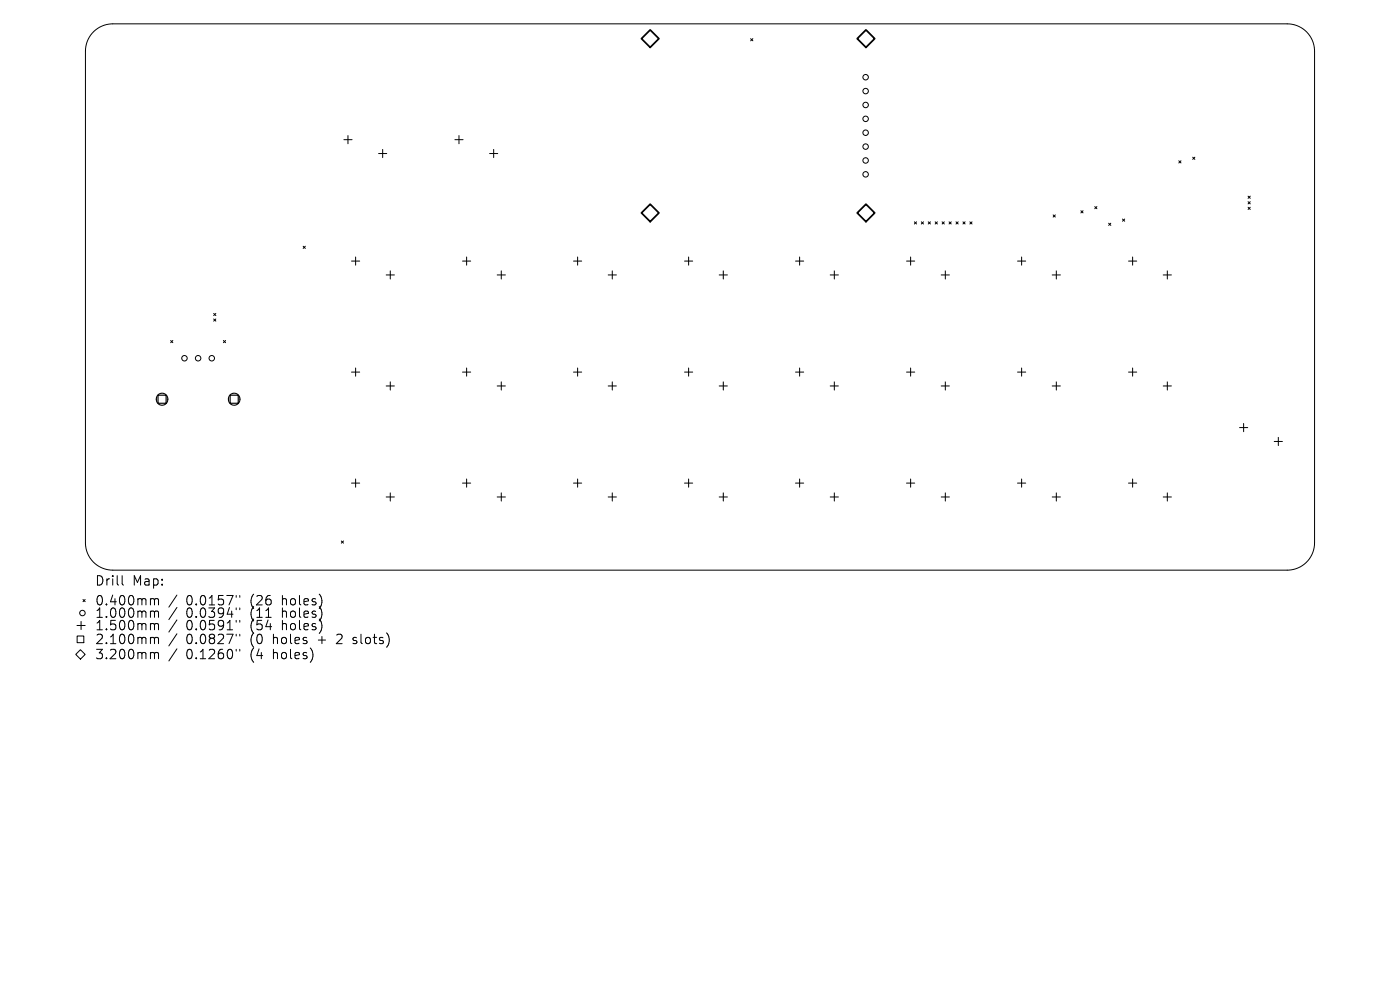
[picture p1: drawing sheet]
<svg xmlns="http://www.w3.org/2000/svg" width="297mm" height="210mm" viewBox="0 0 297 210" stroke-linecap="round" stroke-linejoin="round" font-family="sans-serif">
<defs><g id="words">
<g font-size="2.8">
<text x="20.1" y="124.5">Drill</text>
<text x="28" y="124.5">Map:</text>
<text x="20.1" y="128.7">0.400mm</text>
<text x="20.1" y="131.3">1.000mm</text>
<text x="39.3" y="128.7">0.0157&quot;</text>
<text x="39.3" y="131.3">0.0394&quot;</text>
<text x="52.9" y="128.7">(26</text>
<text x="52.9" y="131.3">(11</text>
<text x="59.7" y="128.7">holes)</text>
<text x="59.7" y="131.3">holes)</text>
<text x="20.1" y="133.9">1.500mm</text>
<text x="20.1" y="136.9">2.100mm</text>
<text x="39.3" y="133.9">0.0591&quot;</text>
<text x="39.3" y="136.9">0.0827&quot;</text>
<text x="52.9" y="133.9">(54</text>
<text x="52.9" y="136.9">(0</text>
<text x="57.8" y="136.9">holes</text>
<text x="59.7" y="133.9">holes)</text>
<text x="67.4" y="136.9">+</text>
<text x="71.5" y="136.9">2</text>
<text x="75.1" y="136.9">slots)</text>
<text x="20.1" y="140.1">3.200mm</text>
<text x="39.3" y="140.1">0.1260&quot;</text>
<text x="52.9" y="140.1">(4</text>
<text x="57.8" y="140.1">holes)</text>
</g>
</g></defs>
<g fill="none" stroke="#000" stroke-width=".21">
<path d="M19.9 6.7a5.8 5.8 0 0 1 4-1.6h249.2a5.8 5.8 0 0 1 5.8 5.8v104.3a5.8 5.8 0 0 1-5.8 5.7h-249.2a5.8 5.8 0 0 1-5.8-5.7v-104.3a5.8 5.8 0 0 1 1.8-4.2zM159.2 8.2l.5 .5M159.7 8.2l-.5 .5M73 29.6h1.7M73.8 28.8v1.7M80.3 32.6h1.7M81.2 31.7v1.7M96.5 29.6h1.7M97.4 28.8v1.7M103.9 32.6h1.7M104.7 31.7v1.7M250.1 34.1l.4 .5"/>
<path d="M250.5 34.1l-.4 .5M253 33.3l.5 .5M253.5 33.3l-.5 .5M64.3 52.2l.5 .5M64.8 52.2l-.5 .5M74.6 55.4h1.7M75.4 54.5v1.8M81.9 58.3h1.8M82.8 57.5v1.7M98.1 55.4h1.8M99 54.5v1.8M105.5 58.3h1.7"/>
<path d="M106.3 57.5v1.7M121.7 55.4h1.7M122.5 54.5v1.8M129 58.3h1.8M129.9 57.5v1.7M145.2 55.4h1.8M146.1 54.5v1.8M152.6 58.3h1.7M153.4 57.5v1.7M168.8 55.4h1.7M169.6 54.5v1.8M176.1 58.3h1.8"/>
<path d="M177 57.5v1.7M192.3 55.4h1.8M193.2 54.5v1.8M194 47.1l.4 .4M194.4 47.1l-.4 .4M195.5 47.1l.4 .4M195.9 47.1l-.4 .4M196.9 47.1l.5 .4M197.4 47.1l-.5 .4M198.4 47.1l.5 .4M198.9 47.1l-.5 .4M199.7 58.3h1.7"/>
<path d="M199.9 47.1l.4 .4M200.3 47.1l-.4 .4M200.5 57.5v1.7M201.3 47.1l.5 .4M201.8 47.1l-.5 .4M202.8 47.1l.5 .4M203.3 47.1l-.5 .4M204.3 47.1l.4 .4M204.7 47.1l-.4 .4M205.8 47.1l.4 .4M206.2 47.1l-.4 .4M215.9 55.4h1.7"/>
<path d="M216.7 54.5v1.8M223.2 58.3h1.8M223.4 45.6l.5 .4M223.9 45.6l-.5 .4M224.1 57.5v1.7M229.3 44.7l.5 .5M229.8 44.7l-.5 .5M232.2 43.8l.5 .5M232.7 43.8l-.5 .5M235.2 47.4l.5 .4M235.7 47.4l-.5 .4M238.1 46.5l.5 .4"/>
<path d="M238.6 46.5l-.5 .4M239.4 55.4h1.7M240.3 54.5v1.8M246.8 58.3h1.7M247.6 57.5v1.7M264.8 41.6l.4 .5M264.8 42.8l.4 .5M264.8 44l.4 .4M265.2 41.6l-.4 .5M265.2 42.8l-.4 .5M265.2 44l-.4 .4M36.2 72.2l.5 .5"/>
<path d="M36.7 72.2l-.5 .5M45.3 66.5l.5 .4M45.3 67.7l.5 .4M45.8 66.5l-.5 .4M45.8 67.7l-.5 .4M47.4 72.2l.5 .5M47.9 72.2l-.5 .5M74.6 78.9h1.7M75.4 78.1v1.7M98.1 78.9h1.8M99 78.1v1.7M121.7 78.9h1.7"/>
<path d="M122.5 78.1v1.7M145.2 78.9h1.8M146.1 78.1v1.7M168.8 78.9h1.7M169.6 78.1v1.7M192.3 78.9h1.8M193.2 78.1v1.7M215.9 78.9h1.7M216.7 78.1v1.7M239.4 78.9h1.7M240.3 78.1v1.7M81.9 81.9h1.8"/>
<path d="M82.8 81v1.7M105.5 81.9h1.7M106.3 81v1.7M129 81.9h1.8M129.9 81v1.7M152.6 81.9h1.7M153.4 81v1.7M176.1 81.9h1.8M177 81v1.7M199.7 81.9h1.7M200.5 81v1.7M223.2 81.9h1.8"/>
<path d="M224.1 81v1.7M246.8 81.9h1.7M247.6 81v1.7M263 90.7h1.7M263.8 89.8v1.8M270.3 93.6h1.8M271.2 92.8v1.7M72.4 114.8l.5 .4M72.9 114.8l-.5 .4M74.6 102.5h1.7M75.4 101.6v1.7M81.9 105.4h1.8"/>
<path d="M82.8 104.6v1.7M98.1 102.5h1.8M99 101.6v1.7M105.5 105.4h1.7M106.3 104.6v1.7M121.7 102.5h1.7M122.5 101.6v1.7M129 105.4h1.8M129.9 104.6v1.7M145.2 102.5h1.8M146.1 101.6v1.7M152.6 105.4h1.7"/>
<path d="M153.4 104.6v1.7M168.8 102.5h1.7M169.6 101.6v1.7M176.1 105.4h1.8M177 104.6v1.7M192.3 102.5h1.8M193.2 101.6v1.7M199.7 105.4h1.7M200.5 104.6v1.7M215.9 102.5h1.7M216.7 101.6v1.7M223.2 105.4h1.8"/>
<path d="M224.1 104.6v1.7M239.4 102.5h1.7M240.3 101.6v1.7M246.8 105.4h1.7M247.6 104.6v1.7M16.1 138.8l1-1 1 1-1 1zM16.3 132.7h1.8M16.4 134.9h1.4v1.4h-1.4zM17.2 131.8v1.8M17.6 127.2l.5 .4M18.1 127.2l-.5 .4M25.9 122.1v1.7l.3 .3"/>
<path d="M32.2 127l.5 .1 .1 .2M32.2 129.6l.5 .1 .1 .2M32.2 132.3h.3l.3 .3M32.2 135.2l.5 .1 .1 .2M32.2 138.4l.5 .1 .1 .2M32.8 127.3l.3-.3 .4 .1 .1 1.2M32.8 127.3v1M32.8 129.9v1.1M32.8 132.6v1M32.8 135.5v1M32.8 138.7v1M32.8 129.9l.3-.3 .4 .1 .1 1.3"/>
<path d="M32.8 132.6l.3-.3 .4 .1 .1 1.2M32.8 135.5l.3-.3 .4 .1 .1 1.2M32.8 138.7l.3-.3 .4 .1 .1 1.2M37.5 126.2l-1.7 2.6M37.5 128.9l-1.7 2.5M37.5 131.5l-1.7 2.6M37.5 134.4l-1.7 2.6M37.5 137.6l-1.7 2.6M50.1 126.3v.4M50.1 129v.3M50.1 131.6v.4M50.1 134.5v.4"/>
<path d="M50.1 137.7v.4M50.9 126.3v.4M50.9 129v.3M50.9 131.6v.4M50.9 134.5v.4M50.9 137.7v.4M66.1 137.8l.3 1-.3 1.3M68 126.4l.3 1-.3 1.3M68 129.1l.3 .9-.3 1.3M68 131.7l.3 .9-.3 1.4M82.5 135.1v1.3"/>
<circle cx="183.6" cy="19.3" r=".58"/>
<circle cx="183.6" cy="16.4" r=".58"/>
<circle cx="183.6" cy="22.3" r=".58"/>
<circle cx="183.6" cy="34" r=".58"/>
<circle cx="183.6" cy="37" r=".58"/>
<circle cx="183.6" cy="31.1" r=".58"/>
<circle cx="183.6" cy="28.2" r=".58"/>
<circle cx="183.6" cy="25.2" r=".58"/>
<circle cx="39.1" cy="76" r=".58"/>
<circle cx="42" cy="76" r=".58"/>
<circle cx="44.9" cy="76" r=".58"/>
<circle cx="17.5" cy="130" r=".58"/>
</g>
<path d="M33.5 83.8h1.7v1.7h-1.7zM48.8 83.8h1.7v1.7h-1.7z" fill="none" stroke="#000" stroke-width=".24"/>
<g fill="none" stroke="#000" stroke-width=".23">
<circle cx="34.4" cy="84.7" r="1.25"/>
<circle cx="49.7" cy="84.7" r="1.25"/>
</g>
<path d="M136.1 8.2l1.8-1.9 1.9 1.9-1.9 1.9zM183.7 6.3l1.9 1.9-1.9 1.9-1.8-1.9zM137.9 43.3l1.9 1.9-1.9 1.8-1.8-1.8zM183.7 43.3l1.9 1.9-1.9 1.8-1.8-1.8z" fill="none" stroke="#000" stroke-width=".37"/>
<use href="#words"/>
</svg>
